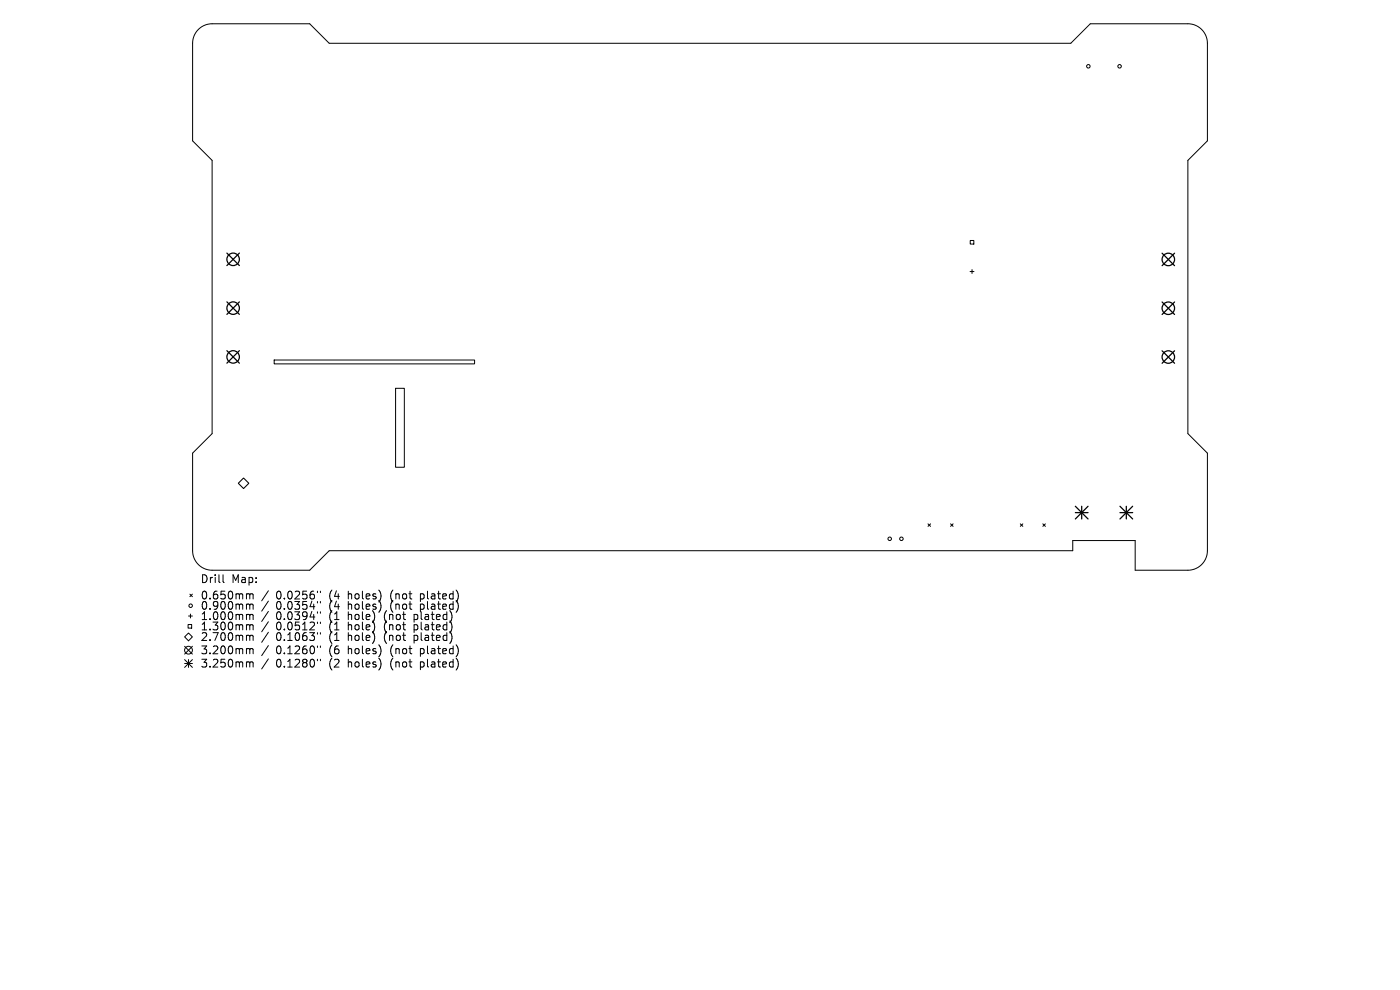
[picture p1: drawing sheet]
<svg xmlns="http://www.w3.org/2000/svg" width="297mm" height="210mm" viewBox="0 0 297 210" stroke-linecap="round" stroke-linejoin="round" font-family="sans-serif">
<defs><g id="words">
<g font-size="2.3">
<text x="42.5" y="123.9">Drill</text>
<text x="49.1" y="123.9">Map:</text>
<text x="42.5" y="127.4">0.650mm</text>
<text x="42.5" y="129.6">0.900mm</text>
<text x="42.5" y="131.8">1.000mm</text>
<text x="58.6" y="127.4">0.0256&quot;</text>
<text x="58.6" y="129.6">0.0354&quot;</text>
<text x="58.6" y="131.8">0.0394&quot;</text>
<text x="69.9" y="127.4">(4</text>
<text x="69.9" y="129.6">(4</text>
<text x="69.9" y="131.8">(1</text>
<text x="74" y="127.4">holes)</text>
<text x="74" y="129.6">holes)</text>
<text x="74" y="131.8">hole)</text>
<text x="81.9" y="131.8">(not</text>
<text x="83.2" y="127.4">(not</text>
<text x="83.2" y="129.6">(not</text>
<text x="88.3" y="131.8">plated)</text>
<text x="89.7" y="127.4">plated)</text>
<text x="89.7" y="129.6">plated)</text>
<text x="42.5" y="133.9">1.300mm</text>
<text x="42.5" y="136.2">2.700mm</text>
<text x="58.6" y="133.9">0.0512&quot;</text>
<text x="58.6" y="136.2">0.1063&quot;</text>
<text x="69.9" y="133.9">(1</text>
<text x="69.9" y="136.2">(1</text>
<text x="74" y="133.9">hole)</text>
<text x="74" y="136.2">hole)</text>
<text x="81.9" y="133.9">(not</text>
<text x="81.9" y="136.2">(not</text>
<text x="88.3" y="133.9">plated)</text>
<text x="88.3" y="136.2">plated)</text>
<text x="42.5" y="139">3.200mm</text>
<text x="42.5" y="141.8">3.250mm</text>
<text x="58.6" y="139">0.1260&quot;</text>
<text x="58.6" y="141.8">0.1280&quot;</text>
<text x="69.9" y="139">(6</text>
<text x="69.9" y="141.8">(2</text>
<text x="74" y="139">holes)</text>
<text x="74" y="141.8">holes)</text>
<text x="83.2" y="139">(not</text>
<text x="83.2" y="141.8">(not</text>
<text x="89.7" y="139">plated)</text>
<text x="89.7" y="141.8">plated)</text>
</g>
</g></defs>
<g fill="none" stroke="#000" stroke-width=".21">
<path d="M42.1 6.3a4.1 4.1 0 0 1 2.9-1.3h20.7l4.1 4.2h157.4l4.1-4.2h20.7a4.1 4.1 0 0 1 4.1 4.2v20.7l-4.1 4.1v58l4.1 4.1v20.7a4.1 4.1 0 0 1-4.1 4.2h-11.2v-6.3h-13.2v2.1h-157.8l-4.1 4.2h-20.7a4.1 4.1 0 0 1-4.1-4.2v-20.7l4.1-4.1v-58l-4.1-4.1v-20.7a4.1 4.1 0 0 1 1.2-2.9zM205.8 57.6h.8M205.8 51h.8v.8h-.8zM206.2 57.2v.8M58.2 76.4h42.5v.8h-42.5zM83.9 82.4h1.9v16.7h-1.9zM196.9 111.1l.5 .6M197.4 111.1l-.5 .6M201.7 111.1l.5 .6M202.2 111.1l-.5 .6M216.4 111.1l.6 .6M217 111.1l-.6 .6"/>
<path d="M221.2 111.1l.6 .6M221.8 111.1l-.6 .6M39.2 135.1l.8-.8 .8 .8-.8 .8zM39.2 137.1l1.6 1.7M39.2 139.9l1.6 1.7M39.9 132.5h.8v.7h-.8zM40 130.7h.8M40 139.9v1.7M40.3 126l.5 .6M40.4 130.3v.8M40.8 126l-.5 .6M40.8 137.1l-1.6 1.7"/>
<path d="M40.8 139.9l-1.6 1.7M47.3 121.9v1.4l.3 .3M52.5 126l.5 .2M52.5 128.1l.5 .3M52.5 130.3l.5 .3M52.5 132.5l.5 .3M52.5 134.8l.5 .2M52.5 137.6l.5 .2M53 126.2l.2-.2h.4l.1 1.1M53 126.2v.9M53 128.4v.8M53 130.6v.8"/>
<path d="M53 132.8v.8M53 135v.9M53 137.8v.9M53 128.4l.2-.3 .4 .1 .1 1M53 130.6l.2-.3 .4 .1 .1 1M53 132.8l.2-.3 .4 .1 .1 1M53 135l.2-.2h.4l.1 1.1M53 137.8l.2-.2 .4 .1 .1 1M56.9 125.3l-1.4 2.2M56.9 127.5l-1.4 2.1M56.9 129.7l-1.4 2.1M56.9 131.9l-1.4 2.1"/>
<path d="M56.9 134.1l-1.4 2.2M56.9 136.9l-1.4 2.2M56.9 139.8l-1.4 2.1M67.3 125.4v.3M67.3 127.6v.3M67.3 129.8v.3M67.3 132v.3M67.3 134.2v.3M67.3 137v.3M67.3 139.8v.4M68 125.4v.3M68 127.6v.3"/>
<path d="M68 129.8v.3M68 132v.3M68 134.2v.3M68 137v.3M68 139.8v.4M39.2 140.7h1.6M52.5 140.4l.5 .2M53 140.6v.9M53 140.6l.2-.2 .4 .1 .1 1"/>
<circle cx="230.9" cy="14.1" r=".37"/>
<circle cx="237.5" cy="14.1" r=".37"/>
<circle cx="188.7" cy="114.3" r=".37"/>
<circle cx="191.2" cy="114.3" r=".37"/>
<circle cx="40" cy="137.9" r=".83"/>
<circle cx="40.4" cy="128.5" r=".37"/>
</g>
<path d="M50.6 102.5l1.1-1.1 1.1 1.1-1.1 1.1z" fill="none" stroke="#000" stroke-width=".22"/>
<g fill="none" stroke="#000" stroke-width=".26">
<path d="M48.1 53.7l2.7 2.6M50.8 53.7l-2.7 2.6M246.5 53.7l2.7 2.7M249.2 53.7l-2.7 2.7M48.1 64l2.7 2.7M48.1 74.4l2.7 2.6M50.8 64l-2.7 2.7M50.8 74.4l-2.7 2.6M246.5 64.1l2.7 2.6M246.5 74.4l2.7 2.7M249.2 64.1l-2.7 2.6M249.2 74.4l-2.7 2.7"/>
<circle cx="49.5" cy="55" r="1.32"/>
<circle cx="247.9" cy="55" r="1.32"/>
<circle cx="49.5" cy="65.4" r="1.32"/>
<circle cx="49.5" cy="75.7" r="1.32"/>
<circle cx="247.9" cy="65.4" r="1.32"/>
<circle cx="247.9" cy="75.7" r="1.32"/>
</g>
<path d="M228.1 107.4l2.7 2.7M228.1 108.7h2.7M229.5 107.4v2.7M230.8 107.4l-2.7 2.7M237.6 108.7h2.7M237.6 107.4l2.7 2.7M238.9 107.4v2.7M240.3 107.4l-2.7 2.7" fill="none" stroke="#000" stroke-width=".27"/>
<use href="#words"/>
</svg>
